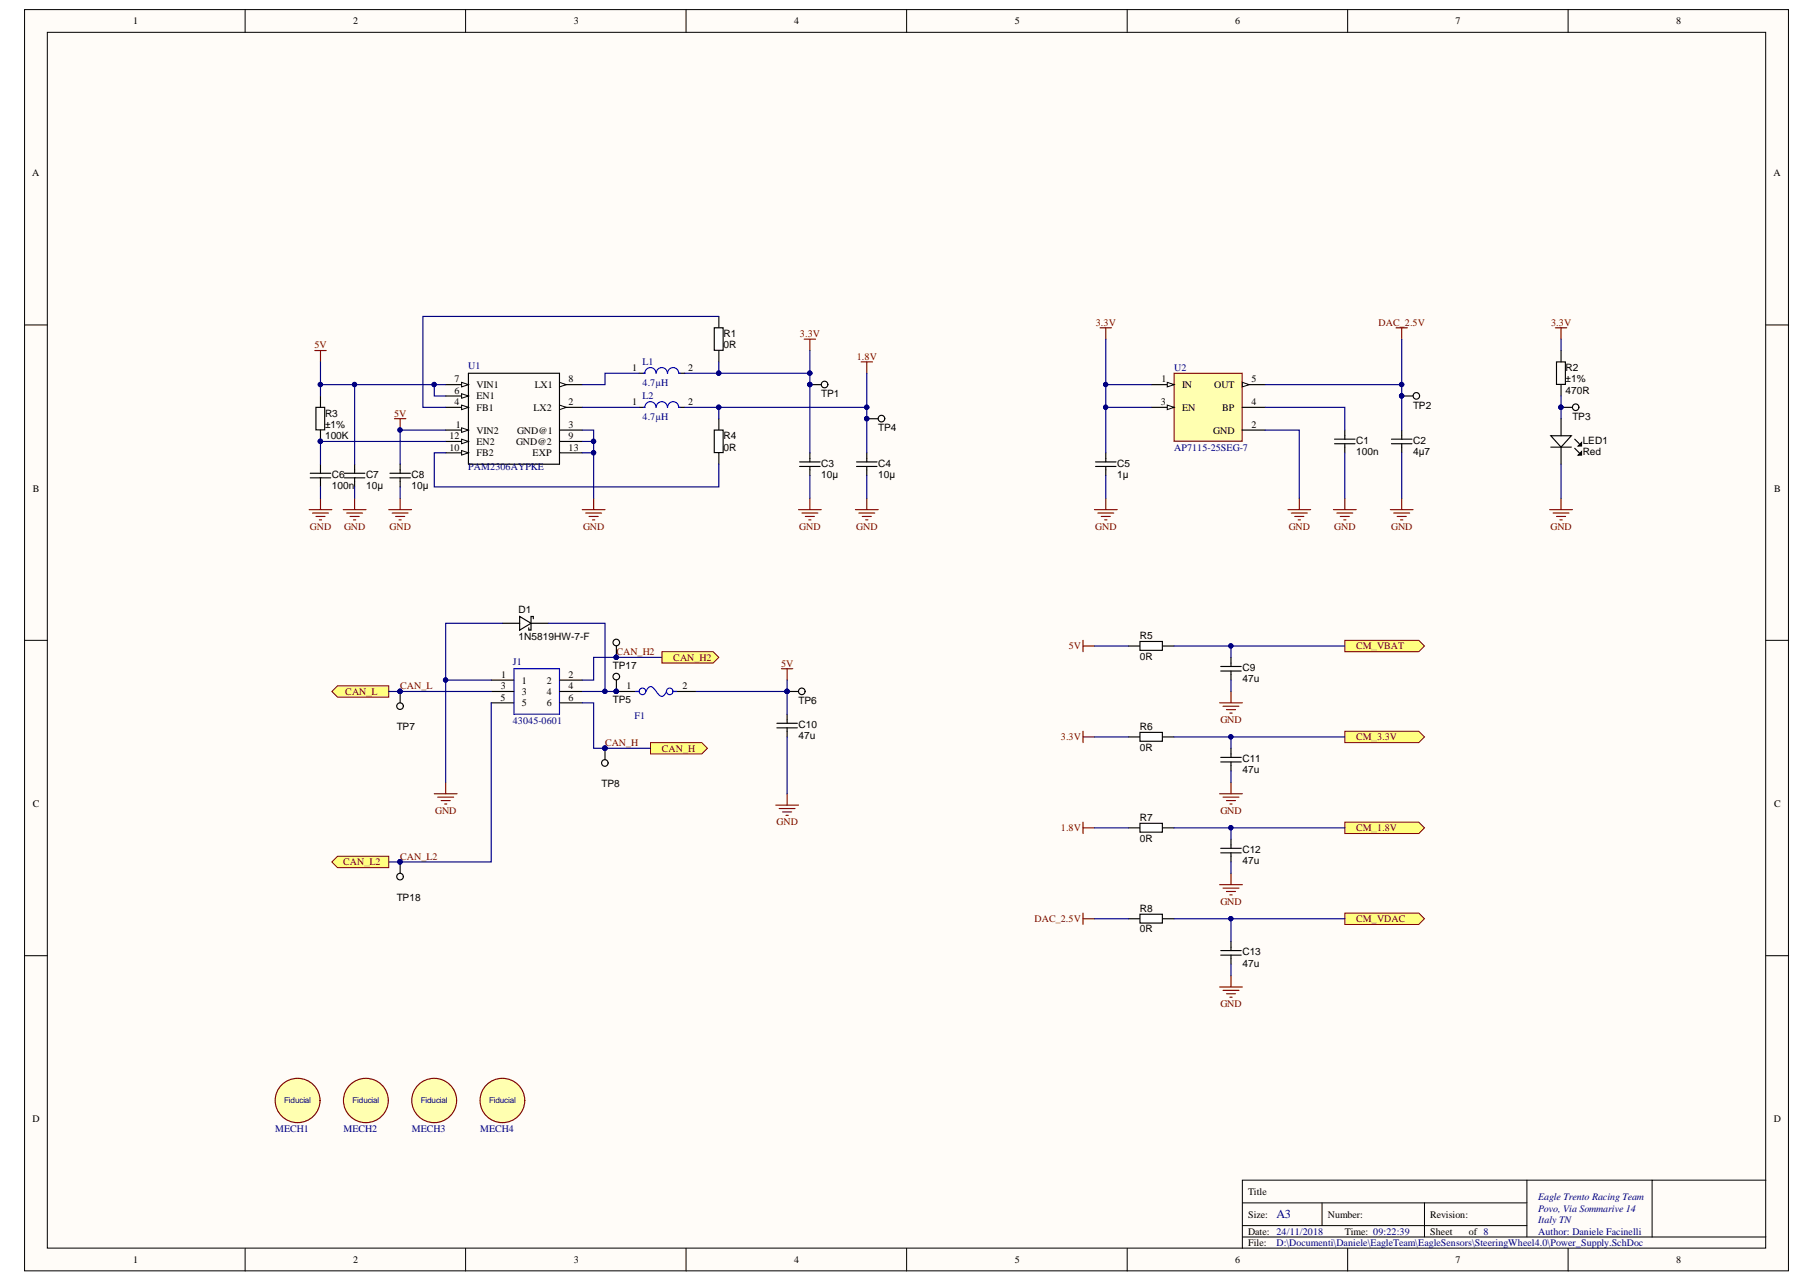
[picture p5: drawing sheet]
<svg xmlns="http://www.w3.org/2000/svg" width="297mm" height="210mm" viewBox="0 0 297 210" stroke-linecap="round" stroke-linejoin="round" font-family="sans-serif">
<defs><g id="words">
<text font-size="2" fill="#000080" x="208.8" y="199.3">A3</text>
<g font-size="1.7">
<text x="118.3" y="57">0R</text>
<text x="118.3" y="55.1">R1</text>
<text x="134.3" y="65">TP1</text>
<text x="256.1" y="62.6">±1%</text>
<text x="256.1" y="64.4">470R</text>
<text x="256.1" y="60.7">R2</text>
<text x="53.2" y="70">±1%</text>
<text x="53.2" y="71.9">100K</text>
<text x="53.2" y="68.1">R3</text>
<text x="118.3" y="71.9">R4</text>
<text x="143.6" y="70.6">TP4</text>
<text x="231.1" y="66.8">TP2</text>
<text x="257.2" y="68.7">TP3</text>
<text x="118.3" y="73.7">0R</text>
<text x="134.3" y="76.3">C3</text>
<text x="143.6" y="76.3">C4</text>
<text x="182.7" y="76.3">C5</text>
<text x="221.8" y="74.5">100n</text>
<text x="221.8" y="72.6">C1</text>
<text x="231.1" y="74.5">4µ7</text>
<text x="231.1" y="72.6">C2</text>
<text x="258.9" y="74.5">Red</text>
<text x="258.9" y="72.6">LED1</text>
<text x="54.3" y="80">100n</text>
<text x="54.3" y="78.2">C6</text>
<text x="59.9" y="80">10µ</text>
<text x="59.9" y="78.2">C7</text>
<text x="67.3" y="80">10µ</text>
<text x="67.3" y="78.2">C8</text>
<text x="134.3" y="78.2">10µ</text>
<text x="143.6" y="78.2">10µ</text>
<text x="182.7" y="78.2">1µ</text>
<text x="84.8" y="100.3">D1</text>
<text x="84.8" y="104.8">1N5819HW-7-F</text>
<text x="186.5" y="107.9">0R</text>
<text x="186.5" y="104.6">R5</text>
<text x="100.3" y="109.4">TP17</text>
<text x="203.2" y="111.7">47u</text>
<text x="203.2" y="109.8">C9</text>
<text x="64.9" y="119.5">TP7</text>
<text x="100.3" y="115">TP5</text>
<text x="130.6" y="119.1">C10</text>
<text x="130.6" y="115.2">TP6</text>
<text x="186.5" y="119.5">R6</text>
<text x="130.6" y="120.9">47u</text>
<text x="186.5" y="122.8">0R</text>
<text x="203.2" y="124.7">C11</text>
<text x="98.4" y="128.8">TP8</text>
<text x="203.2" y="126.5">47u</text>
<text x="186.5" y="137.7">0R</text>
<text x="186.5" y="134.3">R7</text>
<text x="203.2" y="141.4">47u</text>
<text x="203.2" y="139.5">C12</text>
<text x="64.9" y="147.3">TP18</text>
<text x="186.5" y="149.2">R8</text>
<text x="186.5" y="152.6">0R</text>
<text x="203.2" y="158.1">47u</text>
<text x="203.2" y="156.3">C13</text>
</g>
<g font-size="1.6">
<text x="21.8" y="4">1</text>
<text x="57.7" y="4">2</text>
<text x="93.9" y="4">3</text>
<text x="129.9" y="4">4</text>
<text x="166" y="4">5</text>
<text x="202" y="4">6</text>
<text x="238.1" y="4">7</text>
<text x="274.2" y="4">8</text>
<text x="5.3" y="28.8">A</text>
<text x="290.1" y="28.8">A</text>
<text x="74.4" y="64.4">6</text>
<text x="74.4" y="62.6">7</text>
<text x="77.9" y="65.4">EN1</text>
<text x="77.9" y="63.5">VIN1</text>
<text x="87.5" y="63.5">LX1</text>
<text x="93" y="62.6">8</text>
<text x="103.4" y="60.7">1</text>
<text x="112.6" y="60.7">2</text>
<text x="190" y="62.6">1</text>
<text x="193.3" y="63.5">IN</text>
<text x="198.6" y="63.5">OUT</text>
<text x="204.7" y="62.6">5</text>
<text x="73.5" y="71.9">12</text>
<text x="74.4" y="66.3">4</text>
<text x="74.5" y="70">1</text>
<text x="77.9" y="70.9">VIN2</text>
<text x="77.9" y="67.2">FB1</text>
<text x="84.6" y="70.9">GND@1</text>
<text x="87.3" y="67.2">LX2</text>
<text x="93" y="71.9">9</text>
<text x="93" y="70">3</text>
<text x="93" y="66.3">2</text>
<text x="103.4" y="66.3">1</text>
<text x="112.6" y="66.3">2</text>
<text x="189.9" y="66.3">3</text>
<text x="193.3" y="67.2">EN</text>
<text x="198.4" y="70.9">GND</text>
<text x="199.9" y="67.2">BP</text>
<text x="204.7" y="66.3">4</text>
<text x="204.7" y="70">2</text>
<text x="73.5" y="73.7">10</text>
<text x="77.9" y="74.6">FB2</text>
<text x="77.9" y="72.8">EN2</text>
<text x="84.4" y="72.8">GND@2</text>
<text x="87.1" y="74.6">EXP</text>
<text x="93" y="73.7">13</text>
<text x="5.4" y="80.4">B</text>
<text x="290.2" y="80.4">B</text>
<text x="81.9" y="112.8">3</text>
<text x="82" y="110.9">1</text>
<text x="85.4" y="111.8">1</text>
<text x="85.4" y="113.7">3</text>
<text x="89.4" y="111.8">2</text>
<text x="89.4" y="113.7">4</text>
<text x="93" y="110.9">2</text>
<text x="93" y="112.8">4</text>
<text x="102.5" y="112.8">1</text>
<text x="111.6" y="112.8">2</text>
<text x="81.9" y="114.6">5</text>
<text x="85.4" y="115.6">5</text>
<text x="89.4" y="115.6">6</text>
<text x="93" y="114.6">6</text>
<text x="5.4" y="132">C</text>
<text x="290.2" y="132">C</text>
<text x="5.3" y="183.6">D</text>
<text x="290.1" y="183.6">D</text>
<text x="204.1" y="195.5">Title</text>
<text x="204.1" y="199.2">Size:</text>
<text x="204.1" y="202">Date: 24/11/2018</text>
<text x="204.1" y="203.9">File:</text>
<text x="217.2" y="199.2">Number:</text>
<text x="220" y="202">Time: 09:22:39</text>
<text x="233.9" y="199.2">Revision:</text>
<text x="233.9" y="202">Sheet</text>
<text x="240.3" y="202">of 8</text>
<text x="21.8" y="206.6">1</text>
<text x="57.7" y="206.6">2</text>
<text x="93.9" y="206.6">3</text>
<text x="129.9" y="206.6">4</text>
<text x="166" y="206.6">5</text>
<text x="202" y="206.6">6</text>
<text x="238.1" y="206.6">7</text>
<text x="274.2" y="206.6">8</text>
</g>
<g font-size="1.6" fill="#800000">
<text x="179.3" y="53.3">3.3V</text>
<text x="225.5" y="53.3">DAC_2.5V</text>
<text x="253.7" y="53.3">3.3V</text>
<text x="51.4" y="57">5V</text>
<text x="130.9" y="55.1">3.3V</text>
<text x="140.2" y="58.8">1.8V</text>
<text x="64.5" y="68.1">5V</text>
<text x="50.7" y="86.7">GND</text>
<text x="56.3" y="86.7">GND</text>
<text x="63.7" y="86.7">GND</text>
<text x="95.4" y="86.7">GND</text>
<text x="130.7" y="86.7">GND</text>
<text x="140" y="86.7">GND</text>
<text x="179.1" y="86.7">GND</text>
<text x="210.8" y="86.7">GND</text>
<text x="218.2" y="86.7">GND</text>
<text x="227.5" y="86.7">GND</text>
<text x="253.6" y="86.7">GND</text>
<text x="100.8" y="107.2">CAN_H2</text>
<text x="174.8" y="106.3">5V</text>
<text x="221.8" y="106.2">CM_VBAT</text>
<text x="56.5" y="113.7">CAN_L</text>
<text x="65.5" y="112.8">CAN_L</text>
<text x="110.1" y="108.1">CAN_H2</text>
<text x="127.8" y="109">5V</text>
<text x="199.6" y="118.3">GND</text>
<text x="99" y="122.1">CAN_H</text>
<text x="108.3" y="123">CAN_H</text>
<text x="173.5" y="121.1">3.3V</text>
<text x="221.8" y="121.1">CM_3.3V</text>
<text x="71.2" y="133.2">GND</text>
<text x="127" y="135">GND</text>
<text x="173.5" y="136">1.8V</text>
<text x="199.6" y="133.2">GND</text>
<text x="221.8" y="136">CM_1.8V</text>
<text x="56.1" y="141.5">CAN_L2</text>
<text x="65.5" y="140.7">CAN_L2</text>
<text x="199.6" y="148.1">GND</text>
<text x="169.2" y="150.9">DAC_2.5V</text>
<text x="221.8" y="150.8">CM_VDAC</text>
<text x="199.6" y="164.8">GND</text>
</g>
<g font-size="1.6" fill="#000080">
<text x="105.1" y="59.8">L1</text>
<text x="76.6" y="60.3">U1</text>
<text x="105.1" y="63.1">4.7µH</text>
<text x="105.1" y="65.4">L2</text>
<text x="192" y="60.7">U2</text>
<text x="105.1" y="68.7">4.7µH</text>
<text x="76.6" y="76.9">PAM2306AYPKE</text>
<text x="192" y="73.7">AP7115-25SEG-7</text>
<text x="83.9" y="108.9">J1</text>
<text x="83.9" y="118.5">43045-0601</text>
<text x="103.8" y="117.6">F1</text>
<text x="45" y="185.2">MECH1</text>
<text x="56.2" y="185.2">MECH2</text>
<text x="67.3" y="185.2">MECH3</text>
<text x="78.5" y="185.2">MECH4</text>
<text x="251.6" y="196.4">Eagle Trento Racing Team</text>
<text x="208.8" y="203.9">D:\Documenti\Daniele\EagleTeam\EagleSensors\SteeringWheel4.0\Power_Supply.SchDoc</text>
<text x="251.6" y="198.3">Povo, Via Sommarive 14</text>
<text x="251.6" y="200.1">Italy TN</text>
<text x="251.6" y="202">Author: Daniele Facinelli</text>
</g>
<g font-size="1.3" fill="#000080">
<text x="46.5" y="180.5">Fiducial</text>
<text x="57.7" y="180.5">Fiducial</text>
<text x="68.8" y="180.5">Fiducial</text>
<text x="80" y="180.5">Fiducial</text>
</g>
</g></defs>
<g fill="#fffcf8" stroke="#000" stroke-width=".16">
<path d="M4 1.6h288.5v206.3h-288.5z"/>
<path d="M7.7 5.3h281.1v198.9h-281.1z"/>
</g>
<g fill="none" stroke="#000" stroke-width=".16">
<path d="M40.1 1.6v3.7M76.2 1.6v3.7M112.2 1.6v3.7M148.3 1.6v3.7M184.4 1.6v3.7M220.4 1.6v3.7M256.5 1.6v3.7M4 53.2h3.7M288.8 53.2h3.8M4 104.8h3.7M288.8 104.8h3.8M4 156.4h3.7"/>
<path d="M288.8 156.4h3.8M203.2 196.8h46.6M216.2 196.8v3.7M233 196.8v5.6M249.8 193.1v9.3M270.2 193.1h-67v11.1M288.8 193.1h-18.6v9.3M40.1 204.2v3.8M76.2 204.2v3.8M112.2 204.2v3.8M148.3 204.2v3.8M184.4 204.2v3.8"/>
<path d="M203.2 202.4h85.6M203.2 200.5h46.6M220.4 204.2v3.8M256.5 204.2v3.8"/>
</g>
<path d="M76.6 61.1h14.9v14.8h-14.9zM91.5 74.1h3.7M91.5 72.2h3.7M91.5 70.4h3.7M91.5 66.6h3.7" fill="none" stroke="#000" stroke-width=".19"/>
<path d="M91.5 66.3l1.1 .3-1.1 .4z" fill="#fffcf8"/>
<path d="M91.5 66.3l1.1 .3-1.1 .4z" fill="none" stroke="#000" stroke-width=".16"/>
<path d="M91.5 62.9h3.7" fill="none" stroke="#000" stroke-width=".19"/>
<path d="M91.5 62.6l1.1 .3-1.1 .4z" fill="#fffcf8"/>
<path d="M91.5 62.6l1.1 .3-1.1 .4z" fill="none" stroke="#000" stroke-width=".16"/>
<path d="M72.9 74.1h3.7" fill="none" stroke="#000" stroke-width=".19"/>
<path d="M75.5 73.7l1.1 .4-1.1 .4z" fill="#fffcf8"/>
<path d="M75.5 73.7l1.1 .4-1.1 .4z" fill="none" stroke="#000" stroke-width=".16"/>
<path d="M72.9 72.2h3.7" fill="none" stroke="#000" stroke-width=".19"/>
<path d="M75.5 71.9l1.1 .3-1.1 .4z" fill="#fffcf8"/>
<path d="M75.5 71.9l1.1 .3-1.1 .4z" fill="none" stroke="#000" stroke-width=".16"/>
<path d="M72.9 70.4h3.7" fill="none" stroke="#000" stroke-width=".19"/>
<path d="M75.5 70l1.1 .4-1.1 .3z" fill="#fffcf8"/>
<path d="M75.5 70l1.1 .4-1.1 .3z" fill="none" stroke="#000" stroke-width=".16"/>
<path d="M72.9 66.6h3.7" fill="none" stroke="#000" stroke-width=".19"/>
<path d="M75.5 66.3l1.1 .3-1.1 .4z" fill="#fffcf8"/>
<path d="M75.5 66.3l1.1 .3-1.1 .4z" fill="none" stroke="#000" stroke-width=".16"/>
<path d="M72.9 64.8h3.7" fill="none" stroke="#000" stroke-width=".19"/>
<path d="M75.5 64.4l1.1 .4-1.1 .4z" fill="#fffcf8"/>
<path d="M75.5 64.4l1.1 .4-1.1 .4z" fill="none" stroke="#000" stroke-width=".16"/>
<path d="M72.9 62.9h3.7" fill="none" stroke="#000" stroke-width=".19"/>
<path d="M75.5 62.6l1.1 .3-1.1 .4z" fill="#fffcf8"/>
<path d="M75.5 62.6l1.1 .3-1.1 .4z" fill="none" stroke="#000" stroke-width=".16"/>
<g fill="none" stroke="#000" stroke-width=".19">
<path d="M50.7 78.2h3.4M50.7 77.4h3.4M51.7 66.6h1.4v3.7h-1.4zM52.4 64.8v1.8M52.4 70.4v1.8M52.4 75.9v1.5M52.4 78.2v1.5M56.3 78.2h3.4M56.3 77.4h3.4M58 75.9v1.5M58 78.2v1.5M63.8 78.2h3.3"/>
<path d="M63.8 77.4h3.3M65.5 75.9v1.5M65.5 78.2v1.5M104.5 61.1h1M104.5 66.6h1M111.1 61.1h.9M111.1 66.6h.9M117.6 68.5v1.9M117.6 74.1v1.8"/>
</g>
<path d="M107.3 61.1a.91 .91 0 0 0-.9-1 .91 .91 0 0 0-.9 1h-.2M107.3 66.6a.91 .91 0 0 0-.9-.9 .91 .91 0 0 0-.9 .9h-.2M111 61.1a.92 .92 0 0 0-.9-1 .92 .92 0 0 0-.9 1 .91 .91 0 0 0-1-1 .91 .91 0 0 0-.9 1M111 66.6a.92 .92 0 0 0-.9-.9 .92 .92 0 0 0-.9 .9 .91 .91 0 0 0-1-.9 .91 .91 0 0 0-.9 .9M111.1 61.1h.1M111.1 66.6h.1" fill="none" stroke="#00f" stroke-width=".19"/>
<circle cx="52.4" cy="72.2" r=".35" fill="#000080" stroke="#000080" stroke-width=".16"/>
<path d="M116.8 70.4h1.5v3.6h-1.5z" fill="#fff" stroke="#000" stroke-width=".19"/>
<path d="M117.6 51.8v1.8M117.6 57.3v1.9M130.8 76.3h3.3M130.8 75.6h3.3M132.5 74.1v1.5M132.5 76.3v1.5M140.1 76.3h3.4M140.1 75.6h3.4M141.8 74.1v1.5M141.8 76.3v1.5" fill="none" stroke="#000" stroke-width=".19"/>
<g fill="none" stroke="#800000" stroke-width=".19">
<path d="M51.5 57.3h1.9M52.4 57.3v1.9M131.5 55.5h1.9M132.5 55.5v1.8M64.5 68.5h1.9M65.5 68.5v1.9M50.6 83.4h3.7M51.1 83.9h2.6M51.7 84.5h1.5M52.2 85.1h.4M52.4 81.5v1.9M56.1 83.4h3.8"/>
<path d="M56.7 83.9h2.6M57.3 84.5h1.4M57.8 85.1h.4M58 81.5v1.9M63.6 83.4h3.7M64.1 83.9h2.7M64.7 84.5h1.5M65.3 85.1h.3M65.5 81.5v1.9M95.2 83.4h3.8M95.8 83.9h2.6M96.4 84.5h1.4"/>
<path d="M96.9 85.1h.4M97.1 81.5v1.9M130.6 83.4h3.7M131.2 83.9h2.6M131.7 84.5h1.5M132.3 85.1h.4M132.5 81.5v1.9"/>
</g>
<circle cx="65.4" cy="70.3" r=".35" fill="#000080" stroke="#000080" stroke-width=".16"/>
<path d="M116.8 53.6h1.5v3.7h-1.5z" fill="#fff" stroke="#000" stroke-width=".19"/>
<g fill="none" stroke="#800000" stroke-width=".19">
<path d="M140.8 59.2h1.9M141.8 59.2v1.9M139.9 83.4h3.7M140.5 83.9h2.6M141 84.5h1.5M141.6 85.1h.4M141.8 81.5v1.9M71 129.9h3.8M71.6 130.4h2.6M72.2 131h1.4M72.7 131.5h.4M72.9 128v1.9"/>
<path d="M126.9 131.7h3.7M127.4 132.3h2.6M128 132.8h1.5M128.6 133.4h.3M128.7 129.9v1.8"/>
</g>
<g fill="none" stroke="#000" stroke-width=".19">
<path d="M132.5 62.9h1.8M141.8 68.5h1.8M80.3 113.1h3.8M80.3 111.3h3.8M80.3 115h3.8M91.5 113.1h3.7M91.5 111.3h3.7M91.5 115h3.7M100.8 111.3v1.8h3.7M110.1 113.1h3.8M127.1 119.1h3.3M127.1 118.3h3.3"/>
<path d="M128.7 116.8v1.5M128.7 119.1v1.5M128.7 113.1h1.9"/>
<circle cx="134.9" cy="62.9" r=".54"/>
<circle cx="144.2" cy="68.5" r=".54"/>
<circle cx="100.8" cy="110.7" r=".54"/>
<circle cx="131.1" cy="113.1" r=".54"/>
</g>
<g fill="#000080" stroke="#000080" stroke-width=".16">
<circle cx="132.5" cy="62.9" r=".35"/>
<circle cx="141.8" cy="68.5" r=".35"/>
<circle cx="128.7" cy="113.1" r=".35"/>
<circle cx="100.8" cy="113.1" r=".35"/>
</g>
<g fill="none" stroke="#00f" stroke-width=".19">
<path d="M84.1 109.4h7.4v7.4h-7.4zM104 113.1h.5M105.7 113.1a.81 .81 0 0 1 .9-.7l.9 1a.69 .69 0 0 0 1.2 .3l.3-.6M110.1 113.1h.6"/>
<circle cx="105.1" cy="113.1" r=".54"/>
<circle cx="109.5" cy="113.1" r=".53"/>
</g>
<g fill="#ffff80" stroke="#800000" stroke-width=".16">
<path d="M54.3 113.1l.9-.9h8.4v1.9h-8.4z" fill-rule="evenodd"/>
<path d="M106.4 121.5h8.4l.9 .9-.9 1h-8.4z" fill-rule="evenodd"/>
</g>
<g fill="#000080" stroke="#000080" stroke-width=".16">
<circle cx="65.4" cy="113.1" r=".35"/>
<circle cx="98.9" cy="122.4" r=".35"/>
</g>
<path d="M127.8 109.4h1.9M128.7 109.4v1.9" fill="none" stroke="#800000" stroke-width=".19"/>
<g fill="none" stroke="#000" stroke-width=".19">
<path d="M65.5 113.1v1.9M99 122.4v1.9"/>
<circle cx="65.4" cy="115.5" r=".54"/>
<circle cx="98.9" cy="124.8" r=".53"/>
</g>
<path d="M192 61.1h11.2v11.1h-11.2z" fill="#ffffb0" stroke="#800000" stroke-width=".19"/>
<path d="M188.3 66.6h3.7" fill="none" stroke="#000" stroke-width=".19"/>
<path d="M190.9 66.3l1.1 .3-1.1 .4z" fill="#fffcf8"/>
<path d="M190.9 66.3l1.1 .3-1.1 .4z" fill="none" stroke="#000" stroke-width=".16"/>
<path d="M188.3 62.9h3.7" fill="none" stroke="#000" stroke-width=".19"/>
<path d="M190.9 62.6l1.1 .3-1.1 .4z" fill="#fffcf8"/>
<path d="M190.9 62.6l1.1 .3-1.1 .4z" fill="none" stroke="#000" stroke-width=".16"/>
<path d="M203.2 66.6h3.7M203.2 70.4h3.7M203.2 62.9h3.7" fill="none" stroke="#000" stroke-width=".19"/>
<path d="M203.2 62.6l1.1 .3-1.1 .4z" fill="#fffcf8"/>
<path d="M203.2 62.6l1.1 .3-1.1 .4z" fill="none" stroke="#000" stroke-width=".16"/>
<g fill="none" stroke="#800000" stroke-width=".19">
<path d="M179.9 53.6h1.9M180.9 53.6v1.9M228.3 53.6h1.9M229.3 53.6v1.9M254.4 53.6h1.9M255.3 53.6v1.9M179 83.4h3.7M179.6 83.9h2.6M180.1 84.5h1.5M180.7 85.1h.4M180.9 81.5v1.9M210.7 83.4h3.7"/>
<path d="M211.2 83.9h2.6M211.8 84.5h1.5M212.3 85.1h.4M212.5 81.5v1.9M218.1 83.4h3.7M218.7 83.9h2.6M219.2 84.5h1.5M219.8 85.1h.4M220 81.5v1.9M227.4 83.4h3.7M228 83.9h2.6M228.5 84.5h1.5"/>
<path d="M229.1 85.1h.4M229.3 81.5v1.9M253.5 83.4h3.7M254 83.9h2.6M254.6 84.5h1.5M255.2 85.1h.3M255.3 81.5v1.9M177.1 104.8v1.8M177.1 119.6v1.9M177.1 105.7h1.9M177.1 134.5v1.9M177.1 120.6h1.9"/>
<path d="M177.1 135.4h1.9M177.1 149.4v1.8M177.1 150.3h1.9"/>
</g>
<g fill="none" stroke="#000" stroke-width=".19">
<path d="M254.6 59.2h1.4v3.7h-1.4zM255.3 57.3v1.9M179.2 76.3h3.3M179.2 75.6h3.3M180.9 74.1v1.5M180.9 76.3v1.5M218.3 71.9h3.3M218.3 72.6h3.3M220 70.4v1.5M220 72.6v1.5M227.6 71.9h3.3M227.6 72.6h3.3"/>
<path d="M229.3 70.4v1.5M229.3 72.6v1.5M229.3 64.8h1.8M253.7 71.3h3.3l-1.7 1.9zM253.7 73.2h3.3M255.3 62.9v1.9M255.3 68.5v2.8M255.3 73.2v2.7M255.3 66.6h1.9M257.6 73.3l.7 .8M257.6 71.9l.7 .7M258.1 74.5l.6-.6v.6z"/>
<path d="M258.1 73l.6-.6v.6zM184.6 105.7h1.9M190.2 105.7h1.8"/>
<circle cx="231.7" cy="64.8" r=".53"/>
<circle cx="257.7" cy="66.6" r=".53"/>
</g>
<g fill="#000080" stroke="#000080" stroke-width=".16">
<circle cx="229.3" cy="64.8" r=".35"/>
<circle cx="255.3" cy="66.6" r=".35"/>
</g>
<path d="M258.1 74.5l.6-.6v.6zM258.1 73l.6-.6v.6z" fill="#000"/>
<path d="M186.5 104.9h3.6v1.5h-3.6z" fill="#fff" stroke="#000" stroke-width=".19"/>
<path d="M184.6 120.6h1.9M190.2 120.6h1.8" fill="none" stroke="#000" stroke-width=".19"/>
<path d="M186.5 119.8h3.6v1.5h-3.6z" fill="#fff" stroke="#000" stroke-width=".19"/>
<path d="M184.6 135.4h1.9M190.2 135.4h1.8" fill="none" stroke="#000" stroke-width=".19"/>
<path d="M186.5 134.7h3.6v1.4h-3.6z" fill="#fff" stroke="#000" stroke-width=".19"/>
<path d="M184.6 150.3h1.9M190.2 150.3h1.8" fill="none" stroke="#000" stroke-width=".19"/>
<path d="M186.5 149.6h3.6v1.4h-3.6z" fill="#fff" stroke="#000" stroke-width=".19"/>
<g fill="none" stroke="#000" stroke-width=".19">
<path d="M199.7 109.8h3.3M199.7 109h3.3M201.4 107.6v1.4M201.4 109.8v1.5M199.7 124.7h3.3M199.7 123.9h3.3M199.7 139.5h3.3M199.7 138.8h3.3M201.4 122.4v1.5M201.4 124.7v1.4M201.4 137.3v1.5M201.4 139.5v1.5"/>
<path d="M199.7 156.3h3.3M199.7 155.5h3.3M201.4 154v1.5M201.4 156.3v1.5"/>
</g>
<g fill="none" stroke="#800000" stroke-width=".19">
<path d="M199.5 115h3.7M200 115.5h2.7M200.6 116.1h1.5M201.2 116.7h.3M201.4 113.1v1.9M199.5 129.9h3.7M200 130.4h2.7M200.6 131h1.5M201.2 131.5h.3M201.4 128v1.9M199.5 144.7h3.7M200 145.3h2.7"/>
<path d="M200.6 145.9h1.5M201.2 146.4h.3M201.4 142.9v1.8M201.4 159.6v1.9M199.5 161.5h3.7M200 162h2.7M200.6 162.6h1.5M201.2 163.1h.3"/>
</g>
<g fill="#ffff80" stroke="#800000" stroke-width=".16">
<path d="M220 104.8h12.1l.9 .9-.9 .9h-12.1z" fill-rule="evenodd"/>
<path d="M220 119.6h12.1l.9 1-.9 .9h-12.1z" fill-rule="evenodd"/>
<path d="M220 134.5h12.1l.9 .9-.9 1h-12.1z" fill-rule="evenodd"/>
<path d="M220 149.4h12.1l.9 .9-.9 .9h-12.1z" fill-rule="evenodd"/>
</g>
<path d="M82.2 102h2.8M85 100.9l1.9 1.1-1.9 1.1zM86.9 102h2.8M87.2 101.2v-.3h-.3v2.2h-.4v-.4" fill="none" stroke="#000" stroke-width=".19"/>
<g fill="none" stroke="#000080" stroke-width=".19">
<path d="M52.4 59.2v3.7h18.6M117.6 51.8h-48.4v14.8h3.7M117.6 59.2v1.9M132.5 57.3v16.8M180.9 55.5v7.4h7.4M229.3 55.5v14.9M255.3 55.5v1.8M52.4 62.9v1.9M52.4 79.7v1.8M58 62.9v13M58 79.7v1.8M65.5 79.7v1.8"/>
<path d="M72.9 62.9h-1.9v1.9h1.9M72.9 70.4h-7.4v5.5M72.9 72.2h-20.5v3.7M72.9 74.1h-1.9v5.6h46.6v-3.8M95.2 70.4h1.9v1.8h-1.9M95.2 74.1h1.9v7.4M95.2 66.6h9.3M97.1 72.2v1.9M104.5 61.1h-5.5v1.8h-3.8M112 61.1h20.5M112 66.6h5.6v1.9M117.6 66.6h24.2v7.5"/>
<path d="M132.5 77.8v3.7M141.8 61.1v5.5M141.8 77.8v3.7M180.9 62.9v3.7h7.4M180.9 66.6v7.5M180.9 77.8v3.7M206.9 70.4h5.6v11.1M206.9 66.6h13.1v3.8M206.9 62.9h22.4M220 74.1v7.4M229.3 74.1v7.4M255.3 64.8v3.7"/>
<path d="M255.3 75.9v5.6M63.6 113.1h16.7M80.3 111.3h-7.4v16.7M80.3 115v26h-16.7M82.2 102h-9.3v9.3M89.7 102h9.3v11.1M95.2 113.1h5.6M95.2 115h1.9v7.4h9.3M108.3 107.6h-11.2v3.7h-1.9M113.9 113.1h14.8M128.7 111.3v5.5M179 105.7h5.6"/>
<path d="M192 105.7h9.4v1.9M201.4 105.7h18.6M201.4 111.3v1.8M128.7 120.6v9.3M179 120.6h5.6M179 135.4h5.6M192 120.6h9.4v1.8M192 135.4h9.4v1.9M201.4 120.6h18.6M201.4 135.4h18.6M201.4 126.1v1.9M179 150.3h5.6"/>
<path d="M192 150.3h9.4v3.7M201.4 150.3h18.6M201.4 141v1.9M201.4 157.8v1.8"/>
</g>
<g fill="#000080" stroke="#000080" stroke-width=".16">
<circle cx="71" cy="62.9" r=".35"/>
<circle cx="58" cy="62.9" r=".35"/>
<circle cx="52.4" cy="62.9" r=".35"/>
<circle cx="97.1" cy="72.2" r=".35"/>
<circle cx="97.1" cy="74.1" r=".35"/>
<circle cx="65.4" cy="70.3" r=".35"/>
<circle cx="52.4" cy="72.2" r=".35"/>
<circle cx="132.5" cy="61" r=".35"/>
<circle cx="132.5" cy="62.9" r=".35"/>
<circle cx="117.6" cy="61" r=".35"/>
<circle cx="117.6" cy="66.6" r=".35"/>
<circle cx="141.8" cy="66.6" r=".35"/>
<circle cx="141.8" cy="68.5" r=".35"/>
<circle cx="98.9" cy="113.1" r=".35"/>
<circle cx="100.8" cy="113.1" r=".35"/>
<circle cx="72.9" cy="111.3" r=".35"/>
<circle cx="65.4" cy="113.1" r=".35"/>
<circle cx="98.9" cy="122.4" r=".35"/>
<circle cx="180.8" cy="62.9" r=".35"/>
<circle cx="180.8" cy="66.6" r=".35"/>
<circle cx="229.3" cy="62.9" r=".35"/>
<circle cx="229.3" cy="64.8" r=".35"/>
<circle cx="255.3" cy="66.6" r=".35"/>
<circle cx="201.3" cy="105.7" r=".35"/>
<circle cx="201.3" cy="120.5" r=".35"/>
<circle cx="201.3" cy="135.4" r=".35"/>
<circle cx="201.3" cy="150.3" r=".35"/>
<circle cx="128.7" cy="113.1" r=".35"/>
<circle cx="65.4" cy="141" r=".35"/>
<circle cx="100.8" cy="107.5" r=".35"/>
</g>
<g fill="#ffff80" stroke="#800000" stroke-width=".16">
<path d="M108.3 106.6h8.3l1 1-1 .9h-8.3z" fill-rule="evenodd"/>
<path d="M54.3 141l.9-.9h8.4v1.8h-8.4z" fill-rule="evenodd"/>
</g>
<g fill="#000080" stroke="#000080" stroke-width=".16">
<circle cx="65.4" cy="141" r=".35"/>
<circle cx="100.8" cy="107.5" r=".35"/>
</g>
<g fill="none" stroke="#000" stroke-width=".19">
<path d="M100.8 105.7v1.9M65.5 141v1.9"/>
<circle cx="100.8" cy="105.1" r=".54"/>
<circle cx="65.4" cy="143.4" r=".54"/>
</g>
<g fill="#ffffb0" stroke="#800000" stroke-width=".19">
<circle cx="48.7" cy="180" r="3.6"/>
<circle cx="59.9" cy="180" r="3.6"/>
<circle cx="71" cy="180" r="3.6"/>
<circle cx="82.2" cy="180" r="3.6"/>
</g>
<use href="#words"/>
</svg>
